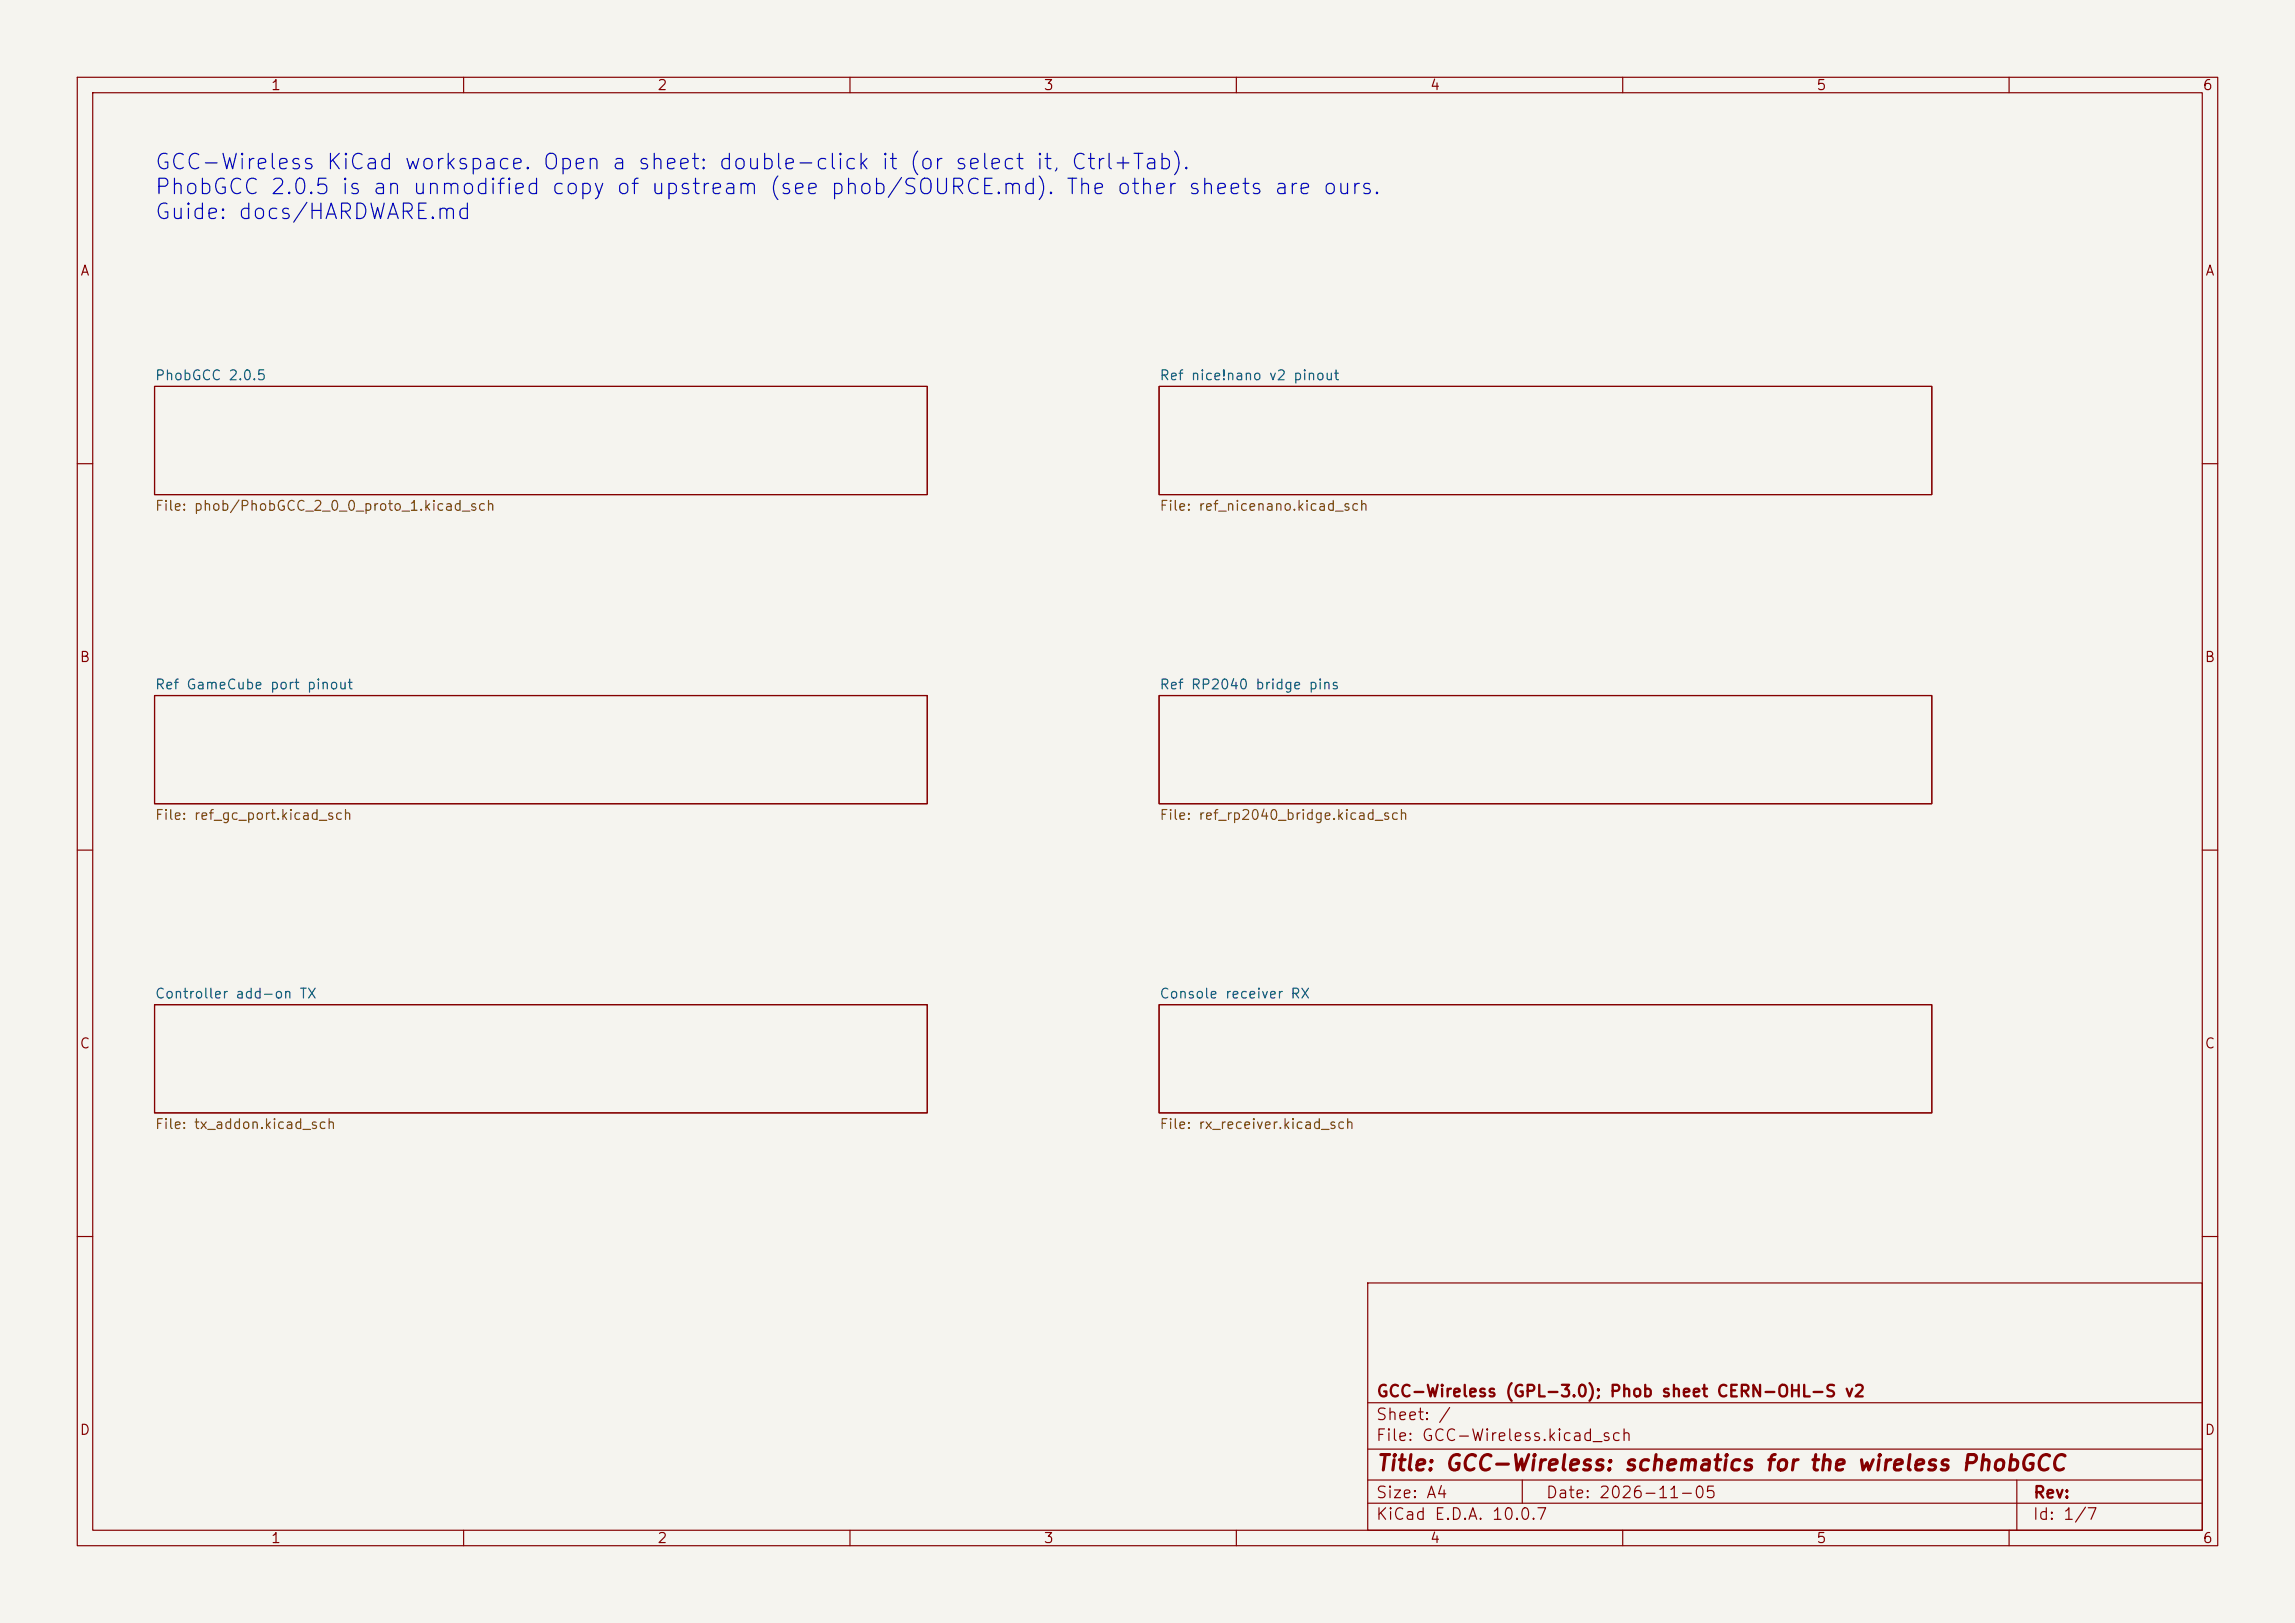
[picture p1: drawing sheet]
<svg xmlns="http://www.w3.org/2000/svg" width="297mm" height="210mm" viewBox="0 0 297 210" stroke-linecap="round" stroke-linejoin="round" font-family="sans-serif">
<defs><g id="words">
<g font-size="2" fill="#0000c2">
<text x="19.9" y="22.4">GCC-Wireless KiCad workspace. Open a sheet: double-click it (or select it, Ctrl+Tab).</text>
<text x="19.9" y="25.7">PhobGCC 2.0.5 is an unmodified copy of upstream (see phob/SOURCE.md). The other sheets are ours.</text>
<text x="19.9" y="28.9">Guide: docs/HARDWARE.md</text>
</g>
<text font-size="2" fill="#840000" x="178" y="190.8">Title: GCC-Wireless: schematics for the wireless PhobGCC</text>
<g font-size="1.5" fill="#840000">
<text x="178" y="184.1">Sheet: /</text>
<text x="178" y="181.1">GCC-Wireless (GPL-3.0); Phob sheet CERN-OHL-S v2</text>
<text x="178" y="186.8">File: GCC-Wireless.kicad_sch</text>
<text x="178" y="197">KiCad E.D.A. 10.0.7</text>
<text x="178" y="194.2">Size: A4</text>
<text x="200" y="194.2">Date: 2026-11-05</text>
<text x="263" y="197">Id: 1/7</text>
<text x="263" y="194.2">Rev:</text>
</g>
<g font-size="1.3" fill="#840000">
<text x="35" y="12">1</text>
<text x="85" y="12">2</text>
<text x="135" y="12">3</text>
<text x="185" y="12">4</text>
<text x="235" y="12">5</text>
<text x="285" y="12">6</text>
<text x="10.3" y="36">A</text>
<text x="285.3" y="36">A</text>
<text x="10.2" y="86">B</text>
<text x="285.2" y="86">B</text>
<text x="10.2" y="136">C</text>
<text x="285.2" y="136">C</text>
<text x="10.2" y="186">D</text>
<text x="285.2" y="186">D</text>
<text x="35" y="200">1</text>
<text x="85" y="200">2</text>
<text x="135" y="200">3</text>
<text x="185" y="200">4</text>
<text x="235" y="200">5</text>
<text x="285" y="200">6</text>
</g>
<g font-size="1.3" fill="#006464">
<text x="20" y="49.5">PhobGCC 2.0.5</text>
<text x="150" y="49.5">Ref nice!nano v2 pinout</text>
<text x="20" y="89.5">Ref GameCube port pinout</text>
<text x="150" y="89.5">Ref RP2040 bridge pins</text>
<text x="20" y="129.5">Controller add-on TX</text>
<text x="150" y="129.5">Console receiver RX</text>
</g>
<g font-size="1.3" fill="#725600">
<text x="20" y="66.4">File: phob/PhobGCC_2_0_0_proto_1.kicad_sch</text>
<text x="150" y="66.4">File: ref_nicenano.kicad_sch</text>
<text x="20" y="106.4">File: ref_gc_port.kicad_sch</text>
<text x="150" y="106.4">File: ref_rp2040_bridge.kicad_sch</text>
<text x="20" y="146.4">File: tx_addon.kicad_sch</text>
<text x="150" y="146.4">File: rx_receiver.kicad_sch</text>
</g>
</g></defs>
<path d="M0 0h297v210h-297z" fill="#f5f4ef" stroke="#f5f4ef" stroke-width=".13"/>
<g fill="none" stroke="#840000" stroke-width=".15">
<path d="M10 10h277v190h-277zM12 12h273v186h-273zM60 10v2M110 10v2M160 10v2M210 10v2M260 10v2M20 50h100v14h-100zM150 50h100v14h-100zM10 60h2M285 60h2M20 90h100v14h-100z"/>
<path d="M150 90h100v14h-100zM10 110h2M285 110h2M20 130h100v14h-100zM150 130h100v14h-100zM10 160h2M177 166h108v32h-108zM285 160h2M60 198v2M110 198v2M160 198v2M177 194.5h108"/>
<path d="M177 191.5h108M177 187.5h108M177 181.5h108M197 191.5v3M210 198v2M260 198v2M261 191.5v6.5"/>
</g>
<use href="#words"/>
</svg>
